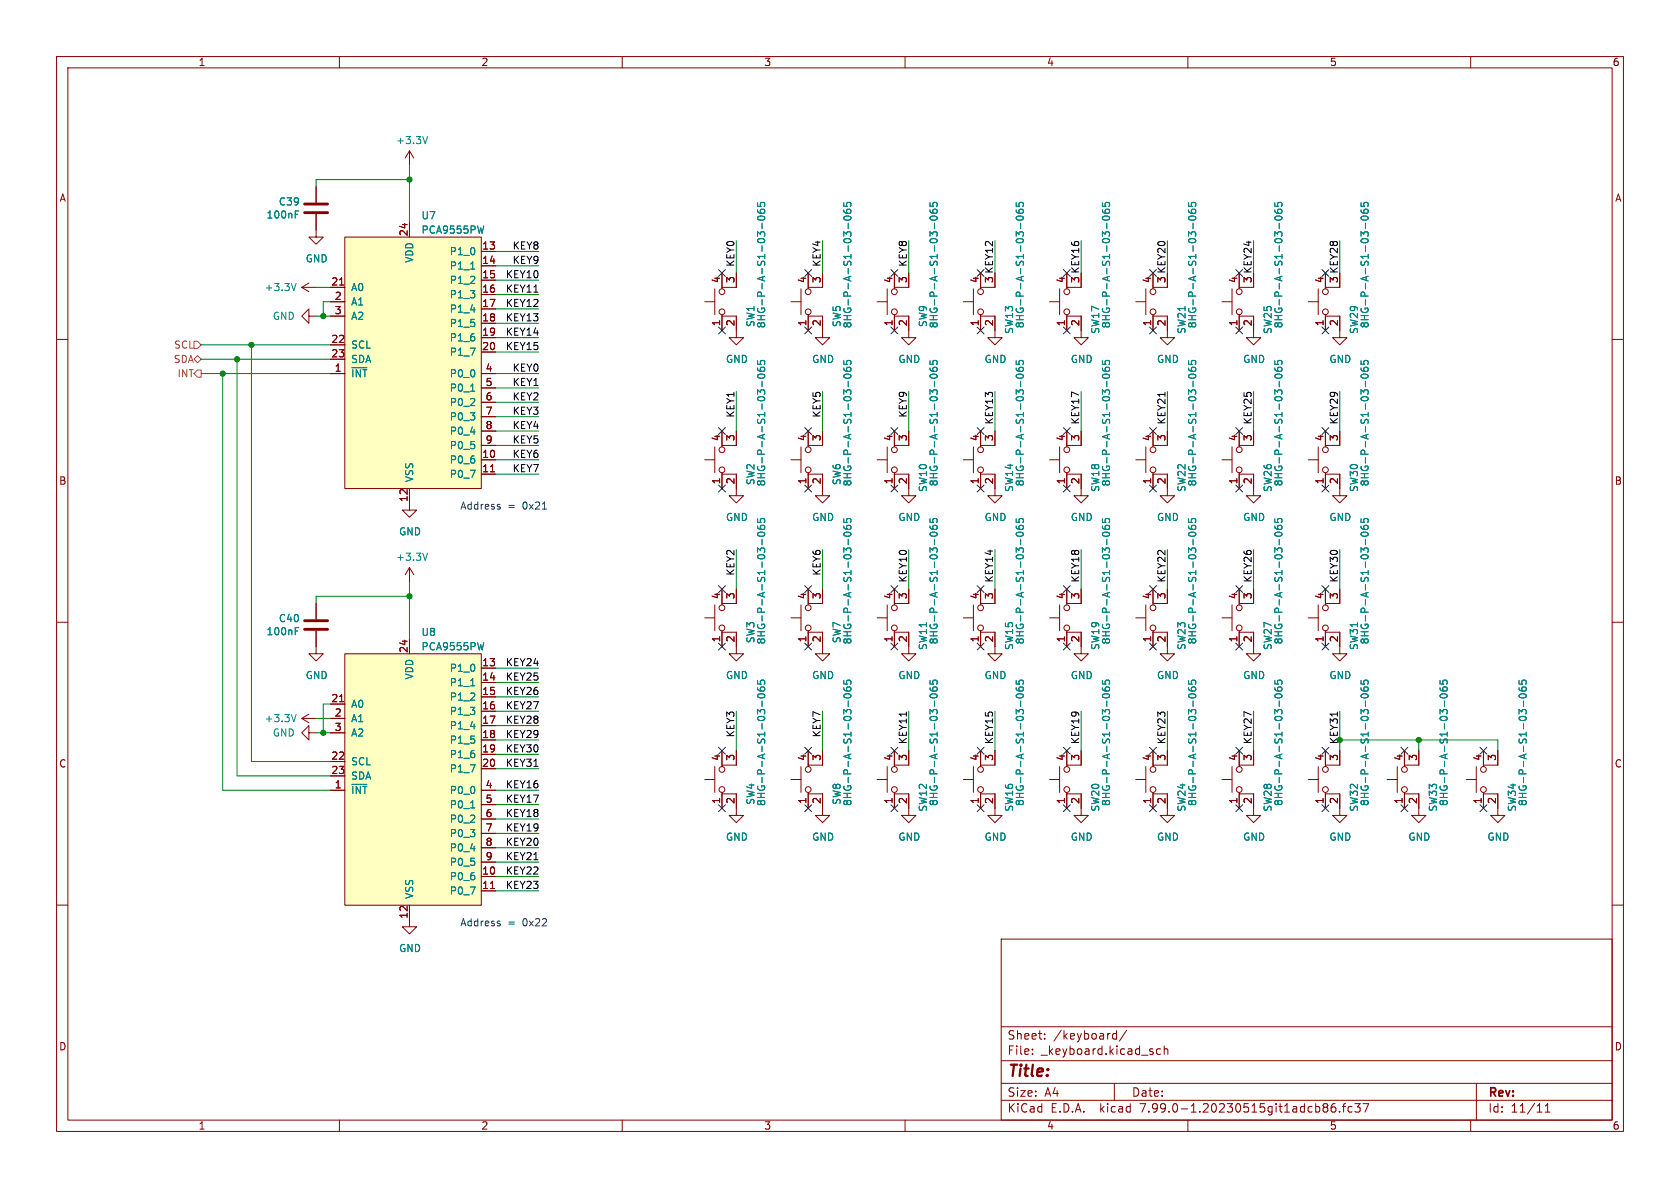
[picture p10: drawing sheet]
<svg xmlns="http://www.w3.org/2000/svg" width="297mm" height="210mm" viewBox="0 0 297 210" stroke-linecap="round" stroke-linejoin="round" font-family="sans-serif">
<defs><g id="words">
<text font-size="2.8" fill="#840000" x="178" y="190.8">Title:</text>
<g font-size="2.1" fill="#840000">
<text x="178" y="183.9">Sheet:</text>
<text x="186.2" y="183.9">/keyboard/</text>
<text x="178" y="186.6">File:</text>
<text x="184" y="186.6">_keyboard.kicad_sch</text>
<text x="178" y="196.8">KiCad</text>
<text x="178" y="194">Size:</text>
<text x="184.6" y="194">A4</text>
<text x="185.7" y="196.8">E.D.A.</text>
<text x="194.4" y="196.8">kicad</text>
<text x="200" y="194">Date:</text>
<text x="201.5" y="196.8">7.99.0-1.20230515git1adcb86.fc37</text>
<text x="263" y="194.2">Rev:</text>
<text x="263" y="196.8">Id:</text>
<text x="267" y="196.8">11/11</text>
</g>
<g font-size="1.8" fill="#840000">
<text x="35" y="11.8">1</text>
<text x="85" y="11.8">2</text>
<text x="135" y="11.8">3</text>
<text x="185" y="11.8">4</text>
<text x="235" y="11.8">5</text>
<text x="285" y="11.8">6</text>
<text x="10.4" y="35.8">A</text>
<text x="285.4" y="35.8">A</text>
<text x="72.1" y="41.9" transform="rotate(-90 72.1 41.9)">24</text>
<text x="85.1" y="44.2">13</text>
<text x="85.1" y="46.7">14</text>
<text x="58.4" y="50.5">21</text>
<text x="59" y="53.1">2</text>
<text x="85.1" y="49.3">15</text>
<text x="85.1" y="51.8">16</text>
<text x="127.4" y="50.2" transform="rotate(-90 127.4 50.2)">4</text>
<text x="129.9" y="50.2" transform="rotate(-90 129.9 50.2)">3</text>
<text x="142.6" y="50.2" transform="rotate(-90 142.6 50.2)">4</text>
<text x="145.2" y="50.2" transform="rotate(-90 145.2 50.2)">3</text>
<text x="157.9" y="50.2" transform="rotate(-90 157.9 50.2)">4</text>
<text x="160.4" y="50.2" transform="rotate(-90 160.4 50.2)">3</text>
<text x="173.1" y="50.2" transform="rotate(-90 173.1 50.2)">4</text>
<text x="175.6" y="50.2" transform="rotate(-90 175.6 50.2)">3</text>
<text x="188.3" y="50.2" transform="rotate(-90 188.3 50.2)">4</text>
<text x="190.9" y="50.2" transform="rotate(-90 190.9 50.2)">3</text>
<text x="203.6" y="50.2" transform="rotate(-90 203.6 50.2)">4</text>
<text x="206.1" y="50.2" transform="rotate(-90 206.1 50.2)">3</text>
<text x="218.8" y="50.2" transform="rotate(-90 218.8 50.2)">4</text>
<text x="221.4" y="50.2" transform="rotate(-90 221.4 50.2)">3</text>
<text x="234.1" y="50.2" transform="rotate(-90 234.1 50.2)">4</text>
<text x="236.6" y="50.2" transform="rotate(-90 236.6 50.2)">3</text>
<text x="59" y="55.6">3</text>
<text x="85.1" y="54.4">17</text>
<text x="85.1" y="56.9">18</text>
<text x="85.1" y="59.4">19</text>
<text x="127.4" y="57.8" transform="rotate(-90 127.4 57.8)">1</text>
<text x="129.9" y="57.8" transform="rotate(-90 129.9 57.8)">2</text>
<text x="142.6" y="57.8" transform="rotate(-90 142.6 57.8)">1</text>
<text x="145.2" y="57.8" transform="rotate(-90 145.2 57.8)">2</text>
<text x="157.9" y="57.8" transform="rotate(-90 157.9 57.8)">1</text>
<text x="160.4" y="57.8" transform="rotate(-90 160.4 57.8)">2</text>
<text x="173.1" y="57.8" transform="rotate(-90 173.1 57.8)">1</text>
<text x="175.6" y="57.8" transform="rotate(-90 175.6 57.8)">2</text>
<text x="188.3" y="57.8" transform="rotate(-90 188.3 57.8)">1</text>
<text x="190.9" y="57.8" transform="rotate(-90 190.9 57.8)">2</text>
<text x="203.6" y="57.8" transform="rotate(-90 203.6 57.8)">1</text>
<text x="206.1" y="57.8" transform="rotate(-90 206.1 57.8)">2</text>
<text x="218.8" y="57.8" transform="rotate(-90 218.8 57.8)">1</text>
<text x="221.4" y="57.8" transform="rotate(-90 221.4 57.8)">2</text>
<text x="234.1" y="57.8" transform="rotate(-90 234.1 57.8)">1</text>
<text x="236.6" y="57.8" transform="rotate(-90 236.6 57.8)">2</text>
<text x="58.4" y="60.7">22</text>
<text x="58.4" y="63.2">23</text>
<text x="59" y="65.8">1</text>
<text x="85.1" y="62">20</text>
<text x="85.7" y="65.8">4</text>
<text x="85.7" y="68.3">5</text>
<text x="85.7" y="70.9">6</text>
<text x="85.7" y="73.4">7</text>
<text x="85.7" y="75.9">8</text>
<text x="85.1" y="81">10</text>
<text x="85.1" y="83.6">11</text>
<text x="85.7" y="78.5">9</text>
<text x="127.4" y="78.1" transform="rotate(-90 127.4 78.1)">4</text>
<text x="129.9" y="78.1" transform="rotate(-90 129.9 78.1)">3</text>
<text x="142.6" y="78.1" transform="rotate(-90 142.6 78.1)">4</text>
<text x="145.2" y="78.1" transform="rotate(-90 145.2 78.1)">3</text>
<text x="157.9" y="78.1" transform="rotate(-90 157.9 78.1)">4</text>
<text x="160.4" y="78.1" transform="rotate(-90 160.4 78.1)">3</text>
<text x="173.1" y="78.1" transform="rotate(-90 173.1 78.1)">4</text>
<text x="175.6" y="78.1" transform="rotate(-90 175.6 78.1)">3</text>
<text x="188.3" y="78.1" transform="rotate(-90 188.3 78.1)">4</text>
<text x="190.9" y="78.1" transform="rotate(-90 190.9 78.1)">3</text>
<text x="203.6" y="78.1" transform="rotate(-90 203.6 78.1)">4</text>
<text x="206.1" y="78.1" transform="rotate(-90 206.1 78.1)">3</text>
<text x="218.8" y="78.1" transform="rotate(-90 218.8 78.1)">4</text>
<text x="221.4" y="78.1" transform="rotate(-90 221.4 78.1)">3</text>
<text x="234.1" y="78.1" transform="rotate(-90 234.1 78.1)">4</text>
<text x="236.6" y="78.1" transform="rotate(-90 236.6 78.1)">3</text>
<text x="10.3" y="85.8">B</text>
<text x="72.1" y="88.9" transform="rotate(-90 72.1 88.9)">12</text>
<text x="127.4" y="85.8" transform="rotate(-90 127.4 85.8)">1</text>
<text x="129.9" y="85.8" transform="rotate(-90 129.9 85.8)">2</text>
<text x="142.6" y="85.8" transform="rotate(-90 142.6 85.8)">1</text>
<text x="145.2" y="85.8" transform="rotate(-90 145.2 85.8)">2</text>
<text x="157.9" y="85.8" transform="rotate(-90 157.9 85.8)">1</text>
<text x="160.4" y="85.8" transform="rotate(-90 160.4 85.8)">2</text>
<text x="173.1" y="85.8" transform="rotate(-90 173.1 85.8)">1</text>
<text x="175.6" y="85.8" transform="rotate(-90 175.6 85.8)">2</text>
<text x="188.3" y="85.8" transform="rotate(-90 188.3 85.8)">1</text>
<text x="190.9" y="85.8" transform="rotate(-90 190.9 85.8)">2</text>
<text x="203.6" y="85.8" transform="rotate(-90 203.6 85.8)">1</text>
<text x="206.1" y="85.8" transform="rotate(-90 206.1 85.8)">2</text>
<text x="218.8" y="85.8" transform="rotate(-90 218.8 85.8)">1</text>
<text x="221.4" y="85.8" transform="rotate(-90 221.4 85.8)">2</text>
<text x="234.1" y="85.8" transform="rotate(-90 234.1 85.8)">1</text>
<text x="236.6" y="85.8" transform="rotate(-90 236.6 85.8)">2</text>
<text x="285.3" y="85.8">B</text>
<text x="127.4" y="106.1" transform="rotate(-90 127.4 106.1)">4</text>
<text x="129.9" y="106.1" transform="rotate(-90 129.9 106.1)">3</text>
<text x="142.6" y="106.1" transform="rotate(-90 142.6 106.1)">4</text>
<text x="145.2" y="106.1" transform="rotate(-90 145.2 106.1)">3</text>
<text x="157.9" y="106.1" transform="rotate(-90 157.9 106.1)">4</text>
<text x="160.4" y="106.1" transform="rotate(-90 160.4 106.1)">3</text>
<text x="173.1" y="106.1" transform="rotate(-90 173.1 106.1)">4</text>
<text x="175.6" y="106.1" transform="rotate(-90 175.6 106.1)">3</text>
<text x="188.3" y="106.1" transform="rotate(-90 188.3 106.1)">4</text>
<text x="190.9" y="106.1" transform="rotate(-90 190.9 106.1)">3</text>
<text x="203.6" y="106.1" transform="rotate(-90 203.6 106.1)">4</text>
<text x="206.1" y="106.1" transform="rotate(-90 206.1 106.1)">3</text>
<text x="218.8" y="106.1" transform="rotate(-90 218.8 106.1)">4</text>
<text x="221.4" y="106.1" transform="rotate(-90 221.4 106.1)">3</text>
<text x="234.1" y="106.1" transform="rotate(-90 234.1 106.1)">4</text>
<text x="236.6" y="106.1" transform="rotate(-90 236.6 106.1)">3</text>
<text x="127.4" y="113.7" transform="rotate(-90 127.4 113.7)">1</text>
<text x="129.9" y="113.7" transform="rotate(-90 129.9 113.7)">2</text>
<text x="142.6" y="113.7" transform="rotate(-90 142.6 113.7)">1</text>
<text x="145.2" y="113.7" transform="rotate(-90 145.2 113.7)">2</text>
<text x="157.9" y="113.7" transform="rotate(-90 157.9 113.7)">1</text>
<text x="160.4" y="113.7" transform="rotate(-90 160.4 113.7)">2</text>
<text x="173.1" y="113.7" transform="rotate(-90 173.1 113.7)">1</text>
<text x="175.6" y="113.7" transform="rotate(-90 175.6 113.7)">2</text>
<text x="188.3" y="113.7" transform="rotate(-90 188.3 113.7)">1</text>
<text x="190.9" y="113.7" transform="rotate(-90 190.9 113.7)">2</text>
<text x="203.6" y="113.7" transform="rotate(-90 203.6 113.7)">1</text>
<text x="206.1" y="113.7" transform="rotate(-90 206.1 113.7)">2</text>
<text x="218.8" y="113.7" transform="rotate(-90 218.8 113.7)">1</text>
<text x="221.4" y="113.7" transform="rotate(-90 221.4 113.7)">2</text>
<text x="234.1" y="113.7" transform="rotate(-90 234.1 113.7)">1</text>
<text x="236.6" y="113.7" transform="rotate(-90 236.6 113.7)">2</text>
<text x="72.1" y="115.6" transform="rotate(-90 72.1 115.6)">24</text>
<text x="85.1" y="117.9">13</text>
<text x="58.4" y="124.2">21</text>
<text x="85.1" y="120.4">14</text>
<text x="85.1" y="122.9">15</text>
<text x="85.1" y="125.5">16</text>
<text x="59" y="126.7">2</text>
<text x="59" y="129.3">3</text>
<text x="85.1" y="128">17</text>
<text x="85.1" y="130.6">18</text>
<text x="10.3" y="135.8">C</text>
<text x="58.4" y="134.4">22</text>
<text x="58.4" y="136.9">23</text>
<text x="85.1" y="133.1">19</text>
<text x="85.1" y="135.6">20</text>
<text x="127.4" y="134.7" transform="rotate(-90 127.4 134.7)">4</text>
<text x="129.9" y="134.7" transform="rotate(-90 129.9 134.7)">3</text>
<text x="142.6" y="134.7" transform="rotate(-90 142.6 134.7)">4</text>
<text x="145.2" y="134.7" transform="rotate(-90 145.2 134.7)">3</text>
<text x="157.9" y="134.7" transform="rotate(-90 157.9 134.7)">4</text>
<text x="160.4" y="134.7" transform="rotate(-90 160.4 134.7)">3</text>
<text x="173.1" y="134.7" transform="rotate(-90 173.1 134.7)">4</text>
<text x="175.6" y="134.7" transform="rotate(-90 175.6 134.7)">3</text>
<text x="188.3" y="134.7" transform="rotate(-90 188.3 134.7)">4</text>
<text x="190.9" y="134.7" transform="rotate(-90 190.9 134.7)">3</text>
<text x="203.6" y="134.7" transform="rotate(-90 203.6 134.7)">4</text>
<text x="206.1" y="134.7" transform="rotate(-90 206.1 134.7)">3</text>
<text x="218.8" y="134.7" transform="rotate(-90 218.8 134.7)">4</text>
<text x="221.4" y="134.7" transform="rotate(-90 221.4 134.7)">3</text>
<text x="234.1" y="134.7" transform="rotate(-90 234.1 134.7)">4</text>
<text x="236.6" y="134.7" transform="rotate(-90 236.6 134.7)">3</text>
<text x="248" y="134.7" transform="rotate(-90 248 134.7)">4</text>
<text x="250.6" y="134.7" transform="rotate(-90 250.6 134.7)">3</text>
<text x="262" y="134.7" transform="rotate(-90 262 134.7)">4</text>
<text x="264.5" y="134.7" transform="rotate(-90 264.5 134.7)">3</text>
<text x="285.3" y="135.8">C</text>
<text x="59" y="139.4">1</text>
<text x="85.7" y="139.4">4</text>
<text x="85.7" y="142">5</text>
<text x="127.4" y="142.3" transform="rotate(-90 127.4 142.3)">1</text>
<text x="129.9" y="142.3" transform="rotate(-90 129.9 142.3)">2</text>
<text x="142.6" y="142.3" transform="rotate(-90 142.6 142.3)">1</text>
<text x="145.2" y="142.3" transform="rotate(-90 145.2 142.3)">2</text>
<text x="157.9" y="142.3" transform="rotate(-90 157.9 142.3)">1</text>
<text x="160.4" y="142.3" transform="rotate(-90 160.4 142.3)">2</text>
<text x="173.1" y="142.3" transform="rotate(-90 173.1 142.3)">1</text>
<text x="175.6" y="142.3" transform="rotate(-90 175.6 142.3)">2</text>
<text x="188.3" y="142.3" transform="rotate(-90 188.3 142.3)">1</text>
<text x="190.9" y="142.3" transform="rotate(-90 190.9 142.3)">2</text>
<text x="203.6" y="142.3" transform="rotate(-90 203.6 142.3)">1</text>
<text x="206.1" y="142.3" transform="rotate(-90 206.1 142.3)">2</text>
<text x="218.8" y="142.3" transform="rotate(-90 218.8 142.3)">1</text>
<text x="221.4" y="142.3" transform="rotate(-90 221.4 142.3)">2</text>
<text x="234.1" y="142.3" transform="rotate(-90 234.1 142.3)">1</text>
<text x="236.6" y="142.3" transform="rotate(-90 236.6 142.3)">2</text>
<text x="248" y="142.3" transform="rotate(-90 248 142.3)">1</text>
<text x="250.6" y="142.3" transform="rotate(-90 250.6 142.3)">2</text>
<text x="262" y="142.3" transform="rotate(-90 262 142.3)">1</text>
<text x="264.5" y="142.3" transform="rotate(-90 264.5 142.3)">2</text>
<text x="85.7" y="144.5">6</text>
<text x="85.7" y="147.1">7</text>
<text x="85.7" y="149.6">8</text>
<text x="85.1" y="154.7">10</text>
<text x="85.7" y="152.1">9</text>
<text x="85.1" y="157.2">11</text>
<text x="72.1" y="162.6" transform="rotate(-90 72.1 162.6)">12</text>
<text x="10.3" y="185.8">D</text>
<text x="285.3" y="185.8">D</text>
<text x="35" y="199.8">1</text>
<text x="85" y="199.8">2</text>
<text x="135" y="199.8">3</text>
<text x="185" y="199.8">4</text>
<text x="235" y="199.8">5</text>
<text x="285" y="199.8">6</text>
</g>
<g font-size="1.8" fill="#008484">
<text x="69.9" y="25.6">+3.3V</text>
<text x="47" y="38.8">100nF</text>
<text x="49.1" y="36.5">C39</text>
<text x="74.4" y="38.9">U7</text>
<text x="74.4" y="41.5">PCA9555PW</text>
<text x="53.9" y="46.5">GND</text>
<text x="73.2" y="46.7" transform="rotate(-90 73.2 46.7)">VDD</text>
<text x="79.3" y="45.3">P1_0</text>
<text x="79.3" y="47.8">P1_1</text>
<text x="46.6" y="51.6">+3.3V</text>
<text x="62" y="51.6">A0</text>
<text x="79.3" y="50.4">P1_2</text>
<text x="79.3" y="52.9">P1_3</text>
<text x="48.1" y="56.7">GND</text>
<text x="62" y="54.2">A1</text>
<text x="62" y="56.7">A2</text>
<text x="79.3" y="55.4">P1_4</text>
<text x="79.3" y="58">P1_5</text>
<text x="133.5" y="58" transform="rotate(-90 133.5 58)">SW1</text>
<text x="135.4" y="58.2" transform="rotate(-90 135.4 58.2)">8HG-P-A-S1-03-065</text>
<text x="148.8" y="58" transform="rotate(-90 148.8 58)">SW5</text>
<text x="150.7" y="58.2" transform="rotate(-90 150.7 58.2)">8HG-P-A-S1-03-065</text>
<text x="164" y="58" transform="rotate(-90 164 58)">SW9</text>
<text x="165.9" y="58.2" transform="rotate(-90 165.9 58.2)">8HG-P-A-S1-03-065</text>
<text x="179.3" y="59.2" transform="rotate(-90 179.3 59.2)">SW13</text>
<text x="181.2" y="58.2" transform="rotate(-90 181.2 58.2)">8HG-P-A-S1-03-065</text>
<text x="194.5" y="59.2" transform="rotate(-90 194.5 59.2)">SW17</text>
<text x="196.4" y="58.2" transform="rotate(-90 196.4 58.2)">8HG-P-A-S1-03-065</text>
<text x="209.7" y="59.2" transform="rotate(-90 209.7 59.2)">SW21</text>
<text x="211.6" y="58.2" transform="rotate(-90 211.6 58.2)">8HG-P-A-S1-03-065</text>
<text x="225" y="59.2" transform="rotate(-90 225 59.2)">SW25</text>
<text x="226.9" y="58.2" transform="rotate(-90 226.9 58.2)">8HG-P-A-S1-03-065</text>
<text x="240.2" y="59.2" transform="rotate(-90 240.2 59.2)">SW29</text>
<text x="242.1" y="58.2" transform="rotate(-90 242.1 58.2)">8HG-P-A-S1-03-065</text>
<text x="62" y="61.8">SCL</text>
<text x="62" y="64.3">SDA</text>
<text x="79.3" y="60.5">P1_6</text>
<text x="79.3" y="63.1">P1_7</text>
<text x="128.2" y="64.3">GND</text>
<text x="143.4" y="64.3">GND</text>
<text x="158.7" y="64.3">GND</text>
<text x="173.9" y="64.3">GND</text>
<text x="189.1" y="64.3">GND</text>
<text x="204.4" y="64.3">GND</text>
<text x="219.6" y="64.3">GND</text>
<text x="234.9" y="64.3">GND</text>
<text x="62" y="66.9">~{INT}</text>
<text x="79.3" y="66.9">P0_0</text>
<text x="79.3" y="69.4">P0_1</text>
<text x="79.3" y="71.9">P0_2</text>
<text x="79.3" y="74.5">P0_3</text>
<text x="79.3" y="77">P0_4</text>
<text x="79.3" y="82.1">P0_6</text>
<text x="79.3" y="79.6">P0_5</text>
<text x="73.2" y="85.3" transform="rotate(-90 73.2 85.3)">VSS</text>
<text x="79.3" y="84.6">P0_7</text>
<text x="133.5" y="85.9" transform="rotate(-90 133.5 85.9)">SW2</text>
<text x="135.4" y="86.1" transform="rotate(-90 135.4 86.1)">8HG-P-A-S1-03-065</text>
<text x="148.8" y="85.9" transform="rotate(-90 148.8 85.9)">SW6</text>
<text x="150.7" y="86.1" transform="rotate(-90 150.7 86.1)">8HG-P-A-S1-03-065</text>
<text x="164" y="87.1" transform="rotate(-90 164 87.1)">SW10</text>
<text x="165.9" y="86.1" transform="rotate(-90 165.9 86.1)">8HG-P-A-S1-03-065</text>
<text x="179.3" y="87.1" transform="rotate(-90 179.3 87.1)">SW14</text>
<text x="181.2" y="86.1" transform="rotate(-90 181.2 86.1)">8HG-P-A-S1-03-065</text>
<text x="194.5" y="87.1" transform="rotate(-90 194.5 87.1)">SW18</text>
<text x="196.4" y="86.1" transform="rotate(-90 196.4 86.1)">8HG-P-A-S1-03-065</text>
<text x="209.7" y="87.1" transform="rotate(-90 209.7 87.1)">SW22</text>
<text x="211.6" y="86.1" transform="rotate(-90 211.6 86.1)">8HG-P-A-S1-03-065</text>
<text x="225" y="87.1" transform="rotate(-90 225 87.1)">SW26</text>
<text x="226.9" y="86.1" transform="rotate(-90 226.9 86.1)">8HG-P-A-S1-03-065</text>
<text x="240.2" y="87.1" transform="rotate(-90 240.2 87.1)">SW30</text>
<text x="242.1" y="86.1" transform="rotate(-90 242.1 86.1)">8HG-P-A-S1-03-065</text>
<text x="70.4" y="94.8">GND</text>
<text x="128.2" y="92.3">GND</text>
<text x="143.4" y="92.3">GND</text>
<text x="158.7" y="92.3">GND</text>
<text x="173.9" y="92.3">GND</text>
<text x="189.1" y="92.3">GND</text>
<text x="204.4" y="92.3">GND</text>
<text x="219.6" y="92.3">GND</text>
<text x="234.9" y="92.3">GND</text>
<text x="69.9" y="99.3">+3.3V</text>
<text x="47" y="112.5">100nF</text>
<text x="49.1" y="110.1">C40</text>
<text x="74.4" y="112.6">U8</text>
<text x="133.5" y="113.9" transform="rotate(-90 133.5 113.9)">SW3</text>
<text x="148.8" y="113.9" transform="rotate(-90 148.8 113.9)">SW7</text>
<text x="74.4" y="115.1">PCA9555PW</text>
<text x="79.3" y="118.9">P1_0</text>
<text x="135.4" y="114.1" transform="rotate(-90 135.4 114.1)">8HG-P-A-S1-03-065</text>
<text x="150.7" y="114.1" transform="rotate(-90 150.7 114.1)">8HG-P-A-S1-03-065</text>
<text x="164" y="115.1" transform="rotate(-90 164 115.1)">SW11</text>
<text x="165.9" y="114.1" transform="rotate(-90 165.9 114.1)">8HG-P-A-S1-03-065</text>
<text x="179.3" y="115.1" transform="rotate(-90 179.3 115.1)">SW15</text>
<text x="181.2" y="114.1" transform="rotate(-90 181.2 114.1)">8HG-P-A-S1-03-065</text>
<text x="194.5" y="115.1" transform="rotate(-90 194.5 115.1)">SW19</text>
<text x="196.4" y="114.1" transform="rotate(-90 196.4 114.1)">8HG-P-A-S1-03-065</text>
<text x="209.7" y="115.1" transform="rotate(-90 209.7 115.1)">SW23</text>
<text x="211.6" y="114.1" transform="rotate(-90 211.6 114.1)">8HG-P-A-S1-03-065</text>
<text x="225" y="115.1" transform="rotate(-90 225 115.1)">SW27</text>
<text x="226.9" y="114.1" transform="rotate(-90 226.9 114.1)">8HG-P-A-S1-03-065</text>
<text x="240.2" y="115.1" transform="rotate(-90 240.2 115.1)">SW31</text>
<text x="242.1" y="114.1" transform="rotate(-90 242.1 114.1)">8HG-P-A-S1-03-065</text>
<text x="53.9" y="120.2">GND</text>
<text x="62" y="125.3">A0</text>
<text x="73.2" y="120.3" transform="rotate(-90 73.2 120.3)">VDD</text>
<text x="79.3" y="121.5">P1_1</text>
<text x="79.3" y="124">P1_2</text>
<text x="128.2" y="120.2">GND</text>
<text x="143.4" y="120.2">GND</text>
<text x="158.7" y="120.2">GND</text>
<text x="173.9" y="120.2">GND</text>
<text x="189.1" y="120.2">GND</text>
<text x="204.4" y="120.2">GND</text>
<text x="219.6" y="120.2">GND</text>
<text x="234.9" y="120.2">GND</text>
<text x="46.6" y="127.8">+3.3V</text>
<text x="48.1" y="130.4">GND</text>
<text x="62" y="127.8">A1</text>
<text x="62" y="130.4">A2</text>
<text x="79.3" y="126.6">P1_3</text>
<text x="79.3" y="129.1">P1_4</text>
<text x="79.3" y="131.6">P1_5</text>
<text x="62" y="135.4">SCL</text>
<text x="62" y="138">SDA</text>
<text x="79.3" y="134.2">P1_6</text>
<text x="79.3" y="136.7">P1_7</text>
<text x="62" y="140.5">~{INT}</text>
<text x="79.3" y="140.5">P0_0</text>
<text x="79.3" y="143.1">P0_1</text>
<text x="133.5" y="142.4" transform="rotate(-90 133.5 142.4)">SW4</text>
<text x="135.4" y="142.6" transform="rotate(-90 135.4 142.6)">8HG-P-A-S1-03-065</text>
<text x="148.8" y="142.4" transform="rotate(-90 148.8 142.4)">SW8</text>
<text x="150.7" y="142.6" transform="rotate(-90 150.7 142.6)">8HG-P-A-S1-03-065</text>
<text x="164" y="143.6" transform="rotate(-90 164 143.6)">SW12</text>
<text x="165.9" y="142.6" transform="rotate(-90 165.9 142.6)">8HG-P-A-S1-03-065</text>
<text x="179.3" y="143.6" transform="rotate(-90 179.3 143.6)">SW16</text>
<text x="181.2" y="142.6" transform="rotate(-90 181.2 142.6)">8HG-P-A-S1-03-065</text>
<text x="194.5" y="143.6" transform="rotate(-90 194.5 143.6)">SW20</text>
<text x="196.4" y="142.6" transform="rotate(-90 196.4 142.6)">8HG-P-A-S1-03-065</text>
<text x="209.7" y="143.6" transform="rotate(-90 209.7 143.6)">SW24</text>
<text x="211.6" y="142.6" transform="rotate(-90 211.6 142.6)">8HG-P-A-S1-03-065</text>
<text x="225" y="143.6" transform="rotate(-90 225 143.6)">SW28</text>
<text x="226.9" y="142.6" transform="rotate(-90 226.9 142.6)">8HG-P-A-S1-03-065</text>
<text x="240.2" y="143.6" transform="rotate(-90 240.2 143.6)">SW32</text>
<text x="242.1" y="142.6" transform="rotate(-90 242.1 142.6)">8HG-P-A-S1-03-065</text>
<text x="254.2" y="143.6" transform="rotate(-90 254.2 143.6)">SW33</text>
<text x="256.1" y="142.6" transform="rotate(-90 256.1 142.6)">8HG-P-A-S1-03-065</text>
<text x="268.2" y="143.6" transform="rotate(-90 268.2 143.6)">SW34</text>
<text x="270.1" y="142.6" transform="rotate(-90 270.1 142.6)">8HG-P-A-S1-03-065</text>
<text x="79.3" y="145.6">P0_2</text>
<text x="79.3" y="148.1">P0_3</text>
<text x="128.2" y="148.8">GND</text>
<text x="143.4" y="148.8">GND</text>
<text x="158.7" y="148.8">GND</text>
<text x="173.9" y="148.8">GND</text>
<text x="189.1" y="148.8">GND</text>
<text x="204.4" y="148.8">GND</text>
<text x="219.6" y="148.8">GND</text>
<text x="234.9" y="148.8">GND</text>
<text x="248.8" y="148.8">GND</text>
<text x="262.8" y="148.8">GND</text>
<text x="79.3" y="155.8">P0_6</text>
<text x="79.3" y="150.7">P0_4</text>
<text x="79.3" y="153.2">P0_5</text>
<text x="73.2" y="159" transform="rotate(-90 73.2 159)">VSS</text>
<text x="79.3" y="158.3">P0_7</text>
<text x="70.4" y="168.5">GND</text>
</g>
<g font-size="1.8">
<text x="90.4" y="44.2">KEY8</text>
<text x="90.4" y="46.7">KEY9</text>
<text x="129.9" y="47.4" transform="rotate(-90 129.9 47.4)">KEY0</text>
<text x="145.2" y="47.4" transform="rotate(-90 145.2 47.4)">KEY4</text>
<text x="160.4" y="47.4" transform="rotate(-90 160.4 47.4)">KEY8</text>
<text x="89.2" y="51.8">KEY11</text>
<text x="89.2" y="49.3">KEY10</text>
<text x="175.6" y="50.2" transform="rotate(-90 175.6 50.2)">3 KEY12</text>
<text x="190.9" y="50.2" transform="rotate(-90 190.9 50.2)">3 KEY16</text>
<text x="206.1" y="50.2" transform="rotate(-90 206.1 50.2)">3 KEY20</text>
<text x="221.4" y="50.2" transform="rotate(-90 221.4 50.2)">3 KEY24</text>
<text x="236.6" y="50.2" transform="rotate(-90 236.6 50.2)">3 KEY28</text>
<text x="89.2" y="56.9">KEY13</text>
<text x="89.2" y="54.3">KEY12</text>
<text x="89.2" y="59.4">KEY14</text>
<text x="89.2" y="62">KEY15</text>
<text x="90.4" y="65.8">KEY0</text>
<text x="90.4" y="68.3">KEY1</text>
<text x="90.4" y="70.9">KEY2</text>
<text x="90.4" y="75.9">KEY4</text>
<text x="90.4" y="73.4">KEY3</text>
<text x="129.9" y="74.1" transform="rotate(-90 129.9 74.1)">KEY1</text>
<text x="145.2" y="74.1" transform="rotate(-90 145.2 74.1)">KEY5</text>
<text x="160.4" y="74.1" transform="rotate(-90 160.4 74.1)">KEY9</text>
<text x="175.6" y="75.3" transform="rotate(-90 175.6 75.3)">KEY13</text>
<text x="190.9" y="75.3" transform="rotate(-90 190.9 75.3)">KEY17</text>
<text x="206.1" y="75.3" transform="rotate(-90 206.1 75.3)">KEY21</text>
<text x="221.4" y="75.3" transform="rotate(-90 221.4 75.3)">KEY25</text>
<text x="236.6" y="75.3" transform="rotate(-90 236.6 75.3)">KEY29</text>
<text x="90.4" y="81">KEY6</text>
<text x="90.4" y="83.6">KEY7</text>
<text x="90.4" y="78.5">KEY5</text>
<text x="129.9" y="102" transform="rotate(-90 129.9 102)">KEY2</text>
<text x="145.2" y="102" transform="rotate(-90 145.2 102)">KEY6</text>
<text x="160.4" y="103.2" transform="rotate(-90 160.4 103.2)">KEY10</text>
<text x="175.6" y="103.2" transform="rotate(-90 175.6 103.2)">KEY14</text>
<text x="190.9" y="103.2" transform="rotate(-90 190.9 103.2)">KEY18</text>
<text x="206.1" y="103.2" transform="rotate(-90 206.1 103.2)">KEY22</text>
<text x="221.4" y="103.2" transform="rotate(-90 221.4 103.2)">KEY26</text>
<text x="236.6" y="103.2" transform="rotate(-90 236.6 103.2)">KEY30</text>
<text x="89.2" y="117.8">KEY24</text>
<text x="89.2" y="120.4">KEY25</text>
<text x="89.2" y="125.5">KEY27</text>
<text x="89.2" y="122.9">KEY26</text>
<text x="89.2" y="128">KEY28</text>
<text x="89.2" y="130.5">KEY29</text>
<text x="129.9" y="130.6" transform="rotate(-90 129.9 130.6)">KEY3</text>
<text x="145.2" y="130.6" transform="rotate(-90 145.2 130.6)">KEY7</text>
<text x="160.4" y="131.8" transform="rotate(-90 160.4 131.8)">KEY11</text>
<text x="175.6" y="131.8" transform="rotate(-90 175.6 131.8)">KEY15</text>
<text x="190.9" y="131.8" transform="rotate(-90 190.9 131.8)">KEY19</text>
<text x="206.1" y="131.8" transform="rotate(-90 206.1 131.8)">KEY23</text>
<text x="221.4" y="131.8" transform="rotate(-90 221.4 131.8)">KEY27</text>
<text x="236.6" y="131.8" transform="rotate(-90 236.6 131.8)">KEY31</text>
<text x="89.2" y="135.6">KEY31</text>
<text x="89.2" y="133.1">KEY30</text>
<text x="89.2" y="142">KEY17</text>
<text x="89.2" y="139.4">KEY16</text>
<text x="89.2" y="147.1">KEY19</text>
<text x="89.2" y="149.6">KEY20</text>
<text x="89.2" y="144.5">KEY18</text>
<text x="89.2" y="154.7">KEY22</text>
<text x="89.2" y="152.1">KEY21</text>
<text x="89.2" y="157.2">KEY23</text>
</g>
<g font-size="1.8" fill="#848400">
<text x="30.5" y="64.3">SDA</text>
<text x="30.6" y="61.8">SCL</text>
<text x="31.2" y="66.9">INT</text>
</g>
<g font-size="1.8" fill="#0000c2">
<text x="81.3" y="90.2">Address</text>
<text x="89.7" y="90.2">=</text>
<text x="92.4" y="90.2">0x21</text>
<text x="81.3" y="163.8">Address</text>
<text x="89.7" y="163.8">=</text>
<text x="92.4" y="163.8">0x22</text>
</g>
</g></defs>
<g fill="none" stroke="#840000" stroke-width=".18">
<path d="M10 10h277v190h-277zM12 12h273v186h-273zM60 10v2M110 10v2M160 10v2M210 10v2M260 10v2M55.9 37.8v4.1h1.2l-1.2 1.3-1.3-1.3h1.3M55.9 33v2.8M72.4 26.7l-.8 1.2M72.4 26.7v2.5M72.4 39.4v2.5"/>
<path d="M72.4 26.7l.8 1.2M10 60h2M53.3 50.8h2.6M53.3 50.8l1.3 .8M54.6 55.9v-1.3l-1.3 1.3 1.3 1.3v-1.3h1.3M54.6 50l-1.3 .8M58.4 53.3h2.6M58.4 50.8h2.6M58.4 55.9h2.6M60 50.4h.8M61 41.9h24.1v44.5h-24.1zM85.1 44.5h2.5"/>
<path d="M85.1 47h2.5M85.1 49.5h2.5M85.1 52.1h2.5M85.1 54.6h2.5M85.1 57.2h2.5M85.1 59.7h2.5M124.6 53.3h1.8M126.4 51.1v4.5M127.6 55.6v.3h2.6v3.8h1.2l-1.2 1.3-1.3-1.3h1.3M127.6 48.3v2.5M127.6 55.9v2.5M130.2 48.3v2.5h-2.6v.3"/>
<path d="M139.8 53.3h1.8M141.6 51.1v4.5M142.9 55.6v.3h2.5v3.8h1.3l-1.3 1.3-1.3-1.3h1.3M142.9 48.3v2.5M142.9 55.9v2.5M145.4 48.3v2.5h-2.5v.3M155.1 53.3h1.7M156.8 51.1v4.5M158.1 55.6v.3h2.6v3.8h1.2l-1.2 1.3-1.3-1.3h1.3M158.1 48.3v2.5M158.1 55.9v2.5M160.7 48.3v2.5h-2.6v.3"/>
<path d="M170.3 53.3h1.8M172.1 51.1v4.5M173.4 55.6v.3h2.5v3.8h1.3l-1.3 1.3-1.3-1.3h1.3M173.4 48.3v2.5M173.4 55.9v2.5M175.9 48.3v2.5h-2.5v.3M185.5 53.3h1.8M187.3 51.1v4.5M188.6 55.6v.3h2.5v3.8h1.3l-1.3 1.3-1.2-1.3h1.2M188.6 48.3v2.5M188.6 55.9v2.5M191.1 48.3v2.5h-2.5v.3"/>
<path d="M200.8 53.3h1.8M202.6 51.1v4.5M203.8 55.6v.3h2.6v3.8h1.2l-1.2 1.3-1.3-1.3h1.3M203.8 48.3v2.5M203.8 55.9v2.5M206.4 48.3v2.5h-2.6v.3M216 53.3h1.8M217.8 51.1v4.5M219.1 55.6v.3h2.5v3.8h1.3l-1.3 1.3-1.3-1.3h1.3M219.1 48.3v2.5M219.1 55.9v2.5M221.6 48.3v2.5h-2.5v.3"/>
<path d="M231.3 53.3h1.7M233 51.1v4.5M234.3 55.6v.3h2.6v3.8h1.2l-1.2 1.3-1.3-1.3h1.3M234.3 48.3v2.5M234.3 55.9v2.5M236.9 48.3v2.5h-2.6v.3M285 60h2M58.4 66h2.6M58.4 61h2.6M58.4 63.5h2.6M85.1 66h2.5M85.1 62.2h2.5"/>
<path d="M85.1 68.6h2.5M85.1 71.1h2.5M85.1 73.7h2.5M85.1 76.2h2.5M85.1 78.7h2.5M126.4 79v4.6M127.6 76.2v2.5M130.2 76.2v2.5h-2.6v.3M141.6 79v4.6M142.9 76.2v2.5M145.4 76.2v2.5h-2.5v.3M156.8 79v4.6"/>
<path d="M158.1 76.2v2.5M160.7 76.2v2.5h-2.6v.3M172.1 79v4.6M173.4 76.2v2.5M175.9 76.2v2.5h-2.5v.3M187.3 79v4.6M188.6 76.2v2.5M191.1 76.2v2.5h-2.5v.3M202.6 79v4.6M203.8 76.2v2.5M206.4 76.2v2.5h-2.6v.3M217.8 79v4.6"/>
<path d="M219.1 76.2v2.5M221.6 76.2v2.5h-2.5v.3M233 79v4.6M234.3 76.2v2.5M236.9 76.2v2.5h-2.6v.3M72.4 86.4v3.8h1.3l-1.3 1.2-1.3-1.2h1.3M85.1 81.3h2.5M85.1 83.8h2.5M86.7 83.4h.7M124.6 81.3h1.8M127.6 83.6v.2h2.6v3.8h1.2l-1.2 1.3-1.3-1.3h1.3M127.6 83.8v2.6"/>
<path d="M139.8 81.3h1.8M142.9 83.6v.2h2.5v3.8h1.3l-1.3 1.3-1.3-1.3h1.3M142.9 83.8v2.6M155.1 81.3h1.7M158.1 83.6v.2h2.6v3.8h1.2l-1.2 1.3-1.3-1.3h1.3M158.1 83.8v2.6M170.3 81.3h1.8M173.4 83.6v.2h2.5v3.8h1.3l-1.3 1.3-1.3-1.3h1.3M173.4 83.8v2.6M185.5 81.3h1.8M188.6 83.6v.2h2.5v3.8h1.3l-1.3 1.3-1.2-1.3h1.2M188.6 83.8v2.6"/>
<path d="M200.8 81.3h1.8M203.8 83.6v.2h2.6v3.8h1.2l-1.2 1.3-1.3-1.3h1.3M203.8 83.8v2.6M216 81.3h1.8M219.1 83.6v.2h2.5v3.8h1.3l-1.3 1.3-1.3-1.3h1.3M219.1 83.8v2.6M231.3 81.3h1.7M234.3 83.6v.2h2.6v3.8h1.2l-1.2 1.3-1.3-1.3h1.3M234.3 83.8v2.6M10 110h2M55.9 111.5v4.1h1.2l-1.2 1.2-1.3-1.2h1.3M55.9 106.7v2.8"/>
<path d="M61 115.6h24.1v44.4h-24.1zM72.4 100.3v2.6M72.4 113v2.6M72.4 100.3l-.8 1.3M72.4 100.3l.8 1.3M85.1 118.1h2.5M124.6 109.2h1.8M126.4 106.9v4.6M127.6 111.5v.3h2.6v3.8h1.2l-1.2 1.2-1.3-1.2h1.3M127.6 104.1v2.6M127.6 111.8v2.5M130.2 104.1v2.6h-2.6v.2"/>
<path d="M139.8 109.2h1.8M141.6 106.9v4.6M142.9 111.5v.3h2.5v3.8h1.3l-1.3 1.2-1.3-1.2h1.3M142.9 104.1v2.6M142.9 111.8v2.5M145.4 104.1v2.6h-2.5v.2M155.1 109.2h1.7M156.8 106.9v4.6M158.1 111.5v.3h2.6v3.8h1.2l-1.2 1.2-1.3-1.2h1.3M158.1 104.1v2.6M158.1 111.8v2.5M160.7 104.1v2.6h-2.6v.2"/>
<path d="M170.3 109.2h1.8M172.1 106.9v4.6M173.4 111.5v.3h2.5v3.8h1.3l-1.3 1.2-1.3-1.2h1.3M173.4 104.1v2.6M173.4 111.8v2.5M175.9 104.1v2.6h-2.5v.2M185.5 109.2h1.8M187.3 106.9v4.6M188.6 111.5v.3h2.5v3.8h1.3l-1.3 1.2-1.2-1.2h1.2M188.6 104.1v2.6M188.6 111.8v2.5M191.1 104.1v2.6h-2.5v.2"/>
<path d="M200.8 109.2h1.8M202.6 106.9v4.6M203.8 111.5v.3h2.6v3.8h1.2l-1.2 1.2-1.3-1.2h1.3M203.8 104.1v2.6M203.8 111.8v2.5M206.4 104.1v2.6h-2.6v.2M216 109.2h1.8M217.8 106.9v4.6M219.1 111.5v.3h2.5v3.8h1.3l-1.3 1.2-1.3-1.2h1.3M219.1 104.1v2.6M219.1 111.8v2.5M221.6 104.1v2.6h-2.5v.2"/>
<path d="M231.3 109.2h1.7M233 106.9v4.6M234.3 111.5v.3h2.6v3.8h1.2l-1.2 1.2-1.3-1.2h1.3M234.3 104.1v2.6M234.3 111.8v2.5M236.9 104.1v2.6h-2.6v.2M285 110h2M53.3 127h2.6M53.3 127l1.3 .8M54.6 129.5v-1.2l-1.3 1.2 1.3 1.3v-1.3h1.3M54.6 126.2l-1.3 .8M58.4 139.7h2.6"/>
<path d="M58.4 127h2.6M58.4 124.5h2.6M58.4 134.6h2.6M58.4 137.2h2.6M58.4 129.5h2.6M60 124h.8M85.1 139.7h2.5M85.1 120.7h2.5M85.1 123.2h2.5M85.1 125.7h2.5M85.1 128.3h2.5M85.1 130.8h2.5"/>
<path d="M85.1 133.4h2.5M85.1 135.9h2.5M124.6 137.8h1.8M126.4 135.5v4.6M127.6 132.7v2.6M130.2 132.7v2.6h-2.6v.2M139.8 137.8h1.8M141.6 135.5v4.6M142.9 132.7v2.6M145.4 132.7v2.6h-2.5v.2M155.1 137.8h1.7M156.8 135.5v4.6"/>
<path d="M158.1 132.7v2.6M160.7 132.7v2.6h-2.6v.2M170.3 137.8h1.8M172.1 135.5v4.6M173.4 132.7v2.6M175.9 132.7v2.6h-2.5v.2M185.5 137.8h1.8M187.3 135.5v4.6M188.6 132.7v2.6M191.1 132.7v2.6h-2.5v.2M200.8 137.8h1.8M202.6 135.5v4.6"/>
<path d="M203.8 132.7v2.6M206.4 132.7v2.6h-2.6v.2M216 137.8h1.8M217.8 135.5v4.6M219.1 132.7v2.6M221.6 132.7v2.6h-2.5v.2M231.3 137.8h1.7M233 135.5v4.6M234.3 132.7v2.6M236.9 132.7v2.6h-2.6v.2M245.2 137.8h1.8M247 135.5v4.6"/>
<path d="M248.3 132.7v2.6M250.8 132.7v2.6h-2.5v.2M259.2 137.8h1.8M261 135.5v4.6M262.3 132.7v2.6M264.8 132.7v2.6h-2.5v.2M10 160h2M85.1 154.9h2.5M85.1 157.5h2.5M85.1 142.2h2.5M85.1 144.8h2.5M85.1 147.3h2.5"/>
<path d="M85.1 149.9h2.5M85.1 152.4h2.5M86.7 157.1h.7M127.6 140.1v.2h2.6v3.8h1.2l-1.2 1.3-1.3-1.3h1.3M127.6 140.3v2.6M142.9 140.1v.2h2.5v3.8h1.3l-1.3 1.3-1.3-1.3h1.3M142.9 140.3v2.6M158.1 140.1v.2h2.6v3.8h1.2l-1.2 1.3-1.3-1.3h1.3M158.1 140.3v2.6M173.4 140.1v.2h2.5v3.8h1.3l-1.3 1.3-1.3-1.3h1.3M173.4 140.3v2.6M188.6 140.1v.2h2.5v3.8h1.3l-1.3 1.3-1.2-1.3h1.2"/>
<path d="M188.6 140.3v2.6M203.8 140.1v.2h2.6v3.8h1.2l-1.2 1.3-1.3-1.3h1.3M203.8 140.3v2.6M219.1 140.1v.2h2.5v3.8h1.3l-1.3 1.3-1.3-1.3h1.3M219.1 140.3v2.6M234.3 140.1v.2h2.6v3.8h1.2l-1.2 1.3-1.3-1.3h1.3M234.3 140.3v2.6M248.3 140.1v.2h2.5v3.8h1.3l-1.3 1.3-1.2-1.3h1.2M248.3 140.3v2.6M262.3 140.1v.2h2.5v3.8h1.3l-1.3 1.3-1.3-1.3h1.3M262.3 140.3v2.6M285 160h2"/>
<path d="M72.4 160v3.8h1.3l-1.3 1.3-1.3-1.3h1.3M177 166h108v32h-108zM60 198v2M110 198v2M160 198v2M177 194.5h108M177 191.5h108M177 187.5h108M177 181.5h108M182.5 186.3v.1M182.5 185.5v.1M184.7 183.6v.1"/>
<path d="M184.7 182.8v.1M196.7 183.4l.3 .3 .4-.1M197 191.5v3M197.4 182.2v1.5M197.4 182.8l-.4-.1-.3 .3M199.2 182.1l-1.3 2M205.2 185.5l-.5-.1-.2 .3v.4l.1 .2h.6M205.8 185.5l.2-.1 .4 .1 .1 .9M205.8 184.9v1.5M210 198v2M234.5 195.1l.2 .3-.2 .3 .2 .2v.4l-.2 .3M236 195.1a.59 .59 0 0 0-.7 .6v.6l.2 .2 .4 .1 .2-.1 .1-.5-.2-.3h-.4l-.3 .3"/>
<path d="M236.8 196.5v.1M237.3 195.6h.6M237.9 195.1l-.4 .2v1.3M239 195.7l-.4-.1-.3 .3v.4l.2 .2h.5M239.5 195.1h1l-.5 .6 .4 .1v.7l-.2 .1h-.5l-.2-.1M241 195.1h1l-.7 1.5M260 198v2M261 191.5v6.5M271.7 196.6h.9M273.2 196.6h.8M273.2 195.5l.4-.4v1.5"/>
<circle cx="127.6" cy="51.6" r=".51"/>
<circle cx="127.6" cy="55.1" r=".51"/>
<circle cx="142.9" cy="51.6" r=".51"/>
<circle cx="142.9" cy="55.1" r=".51"/>
<circle cx="158.1" cy="55.1" r=".51"/>
<circle cx="158.1" cy="51.6" r=".51"/>
<circle cx="173.4" cy="51.6" r=".51"/>
<circle cx="173.4" cy="55.1" r=".51"/>
<circle cx="188.6" cy="51.6" r=".51"/>
<circle cx="188.6" cy="55.1" r=".51"/>
<circle cx="203.8" cy="55.1" r=".51"/>
<circle cx="203.8" cy="51.6" r=".51"/>
<circle cx="219.1" cy="51.6" r=".51"/>
<circle cx="219.1" cy="55.1" r=".51"/>
<circle cx="234.3" cy="51.6" r=".51"/>
<circle cx="234.3" cy="55.1" r=".51"/>
<circle cx="127.6" cy="79.5" r=".51"/>
<circle cx="142.9" cy="79.5" r=".51"/>
<circle cx="158.1" cy="79.5" r=".51"/>
<circle cx="173.4" cy="79.5" r=".51"/>
<circle cx="188.6" cy="79.5" r=".51"/>
<circle cx="203.8" cy="79.5" r=".51"/>
<circle cx="219.1" cy="79.5" r=".51"/>
<circle cx="234.3" cy="79.5" r=".51"/>
<circle cx="127.6" cy="83.1" r=".51"/>
<circle cx="142.9" cy="83.1" r=".51"/>
<circle cx="158.1" cy="83.1" r=".51"/>
<circle cx="173.4" cy="83.1" r=".51"/>
<circle cx="188.6" cy="83.1" r=".51"/>
<circle cx="203.8" cy="83.1" r=".51"/>
<circle cx="219.1" cy="83.1" r=".51"/>
<circle cx="234.3" cy="83.1" r=".51"/>
<circle cx="127.6" cy="111" r=".51"/>
<circle cx="127.6" cy="107.4" r=".51"/>
<circle cx="142.9" cy="111" r=".51"/>
<circle cx="142.9" cy="107.4" r=".51"/>
<circle cx="158.1" cy="107.4" r=".51"/>
<circle cx="158.1" cy="111" r=".51"/>
<circle cx="173.4" cy="111" r=".51"/>
<circle cx="173.4" cy="107.4" r=".51"/>
<circle cx="188.6" cy="111" r=".51"/>
<circle cx="188.6" cy="107.4" r=".51"/>
<circle cx="203.8" cy="107.4" r=".51"/>
<circle cx="203.8" cy="111" r=".51"/>
<circle cx="219.1" cy="111" r=".51"/>
<circle cx="219.1" cy="107.4" r=".51"/>
<circle cx="234.3" cy="111" r=".51"/>
<circle cx="234.3" cy="107.4" r=".51"/>
<circle cx="127.6" cy="136" r=".51"/>
<circle cx="127.6" cy="139.6" r=".51"/>
<circle cx="142.9" cy="139.6" r=".51"/>
<circle cx="142.9" cy="136" r=".51"/>
<circle cx="158.1" cy="136" r=".51"/>
<circle cx="158.1" cy="139.6" r=".51"/>
<circle cx="173.4" cy="139.6" r=".51"/>
<circle cx="173.4" cy="136" r=".51"/>
<circle cx="188.6" cy="136" r=".51"/>
<circle cx="188.6" cy="139.6" r=".51"/>
<circle cx="203.8" cy="139.6" r=".51"/>
<circle cx="203.8" cy="136" r=".51"/>
<circle cx="219.1" cy="139.6" r=".51"/>
<circle cx="219.1" cy="136" r=".51"/>
<circle cx="234.3" cy="136" r=".51"/>
<circle cx="234.3" cy="139.6" r=".51"/>
<circle cx="248.3" cy="136" r=".51"/>
<circle cx="248.3" cy="139.6" r=".51"/>
<circle cx="262.3" cy="136" r=".51"/>
<circle cx="262.3" cy="139.6" r=".51"/>
</g>
<g fill="none" stroke="#008484" stroke-width=".18">
<path d="M52.2 37.9h.4M52.2 37.3h.6M74.7 24.1l.5 1.3 .4-1.3M85.5 39.9l-.3 1.3M133.9 37.1l.1 .4a.86 .86 0 0 0 1.2 0l-.1-.5h-.4l-.3 .2v.3l.3 .2M133.9 35.8v.6l.6 .1-.1-.2 .1-.4 .2-.1h.4l.1 .2-.1 .5M134.1 38.3a.68 .68 0 0 1 1.1 .3 .72 .72 0 0 1-1.3-.1zM134.7 39.5v.9M149.2 37.1v.4a.86 .86 0 0 0 1.2 0l-.1-.5h-.4l-.2 .2v.3l.2 .2M149.2 35.8v.6l.6 .1-.1-.2v-.4l.2-.1h.4l.1 .2-.1 .5M149.3 38.3a.68 .68 0 0 1 1.1 .3 .72 .72 0 0 1-1.2-.1zM150 39.5v.9"/>
<path d="M164.4 35.8v.6l.6 .1-.1-.2 .1-.4 .1-.1h.5l.1 .2-.1 .5M164.4 37.1l.1 .4a.86 .86 0 0 0 1.2 0l-.1-.5h-.5l-.2 .2v.3l.2 .2M164.5 38.3a.68 .68 0 0 1 1.2 .3 .72 .72 0 0 1-1.3-.1zM165.2 39.5v.9M179.6 37.1l.1 .4a.86 .86 0 0 0 1.2 0l-.1-.5h-.4l-.3 .2 .1 .4 .2 .1M179.6 35.8v.6l.7 .1-.2-.2 .1-.4 .2-.1h.4l.1 .2-.1 .5M179.8 38.3a.68 .68 0 0 1 1.1 .3 .72 .72 0 0 1-1.3-.1zM180.4 39.5v.9M194.9 37.1l.1 .4a.86 .86 0 0 0 1.2 0l-.2-.5h-.4l-.2 .2v.4l.2 .1M194.9 35.8v.6l.6 .1-.1-.2v-.4l.2-.1h.4l.2 .2-.2 .5M195 38.3a.68 .68 0 0 1 1.2 .3 .72 .72 0 0 1-1.3-.1zM195.7 39.5v.9"/>
<path d="M210.1 37.1l.1 .4a.86 .86 0 0 0 1.2 0l-.1-.5h-.4l-.3 .2 .1 .4 .2 .1M210.1 35.8v.6l.6 .1-.1-.2 .1-.4 .2-.1h.4l.1 .2-.1 .5M210.3 38.3a.68 .68 0 0 1 1.1 .3 .72 .72 0 0 1-1.3-.1zM210.9 39.5v.9M225.4 37.1v.4a.86 .86 0 0 0 1.2 0l-.1-.5h-.4l-.2 .2v.4l.2 .1M225.4 35.8v.6l.6 .1-.1-.2v-.4l.2-.1h.4l.1 .2-.1 .5M225.5 38.3a.68 .68 0 0 1 1.1 .3 .72 .72 0 0 1-1.2-.1zM226.2 39.5v.9M240.6 37.1l.1 .4a.86 .86 0 0 0 1.2 0l-.1-.5h-.5l-.2 .2 .1 .4 .1 .1M240.6 35.8v.6l.6 .1-.1-.2 .1-.4 .1-.1h.5l.1 .2-.1 .5M240.7 38.3a.68 .68 0 0 1 1.2 .3 .72 .72 0 0 1-1.3-.1zM241.4 39.5v.9"/>
<path d="M51.5 50.1l.4 1.3 .5-1.3M83.2 47.6h.7M83.2 54.8h.8M135.1 41.7l.1-.5-.1-.2h-.6l-.1 .4-.5-.4v.8M150.4 41.7v-.5l-.1-.2h-.5l-.1 .4-.5-.4v.8M165.6 41.7l.1-.5-.1-.2h-.6l-.1 .4-.5-.4v.8M180.9 41.7v-.5l-.1-.2h-.5l-.2 .4-.5-.4v.8M196.1 41.7l.1-.5-.2-.2h-.5l-.1 .4-.5-.4v.8M211.3 41.7l.1-.5-.1-.2h-.6l-.1 .4-.5-.4v.8M226.6 41.7v-.5l-.1-.2h-.5l-.1 .4-.5-.4v.8M241.8 41.7l.1-.5-.1-.2h-.6l-.1 .4-.5-.4v.8M83.1 61.5h.9l-.6 1.3"/>
<path d="M83.2 69.2h.7M83.2 76.4h.8M133.9 65l.1 .4a.86 .86 0 0 0 1.2 0l-.1-.4-.4-.1-.3 .3 .1 .3 .2 .1M133.9 63.8v.6h.6l-.1-.1 .1-.5 .2-.1 .4 .1 .1 .2-.1 .4M134 66.3a.75 .75 0 0 1 1.2 .3 .72 .72 0 0 1-1.3-.2zM134.7 67.4v1M135.1 69.6l.1-.4-.1-.2h-.6l-.1 .3-.5-.4v.8M149.2 65v.4a.86 .86 0 0 0 1.2 0l-.1-.4-.4-.1-.2 .3v.2l.2 .2M149.2 63.8v.6h.6l-.1-.1v-.5l.2-.1 .4 .1 .1 .2-.1 .4M149.2 66.3a.75 .75 0 0 1 1.2 .3 .72 .72 0 0 1-1.2-.2zM150 67.4v1M150.4 69.6v-.4l-.1-.2h-.5l-.1 .3-.5-.4v.8"/>
<path d="M164.4 63.8v.6h.6l-.1-.1 .1-.5 .1-.1 .5 .1 .1 .2-.1 .4M164.4 65l.1 .4a.86 .86 0 0 0 1.2 0l-.1-.4-.5-.1-.2 .3v.2l.2 .2M164.5 66.3a.75 .75 0 0 1 1.2 .3 .72 .72 0 0 1-1.3-.2zM165.2 67.4v1M165.6 69.6l.1-.4-.1-.2h-.6l-.1 .3-.5-.4v.8M179.6 65l.1 .4a.86 .86 0 0 0 1.2 0l-.1-.4-.4-.1-.3 .3 .1 .3 .2 .1M179.6 63.8v.6h.7l-.2-.1 .1-.5 .2-.1 .4 .1 .1 .2-.1 .4M179.8 66.3a.68 .68 0 0 1 1.1 .3 .72 .72 0 0 1-1.3-.2zM180.4 67.4v1M180.9 69.6v-.4l-.1-.2h-.5l-.2 .3-.5-.4v.8M194.9 63.8v.6h.6l-.1-.1v-.5l.2-.1 .4 .1 .2 .2-.2 .4M194.9 65l.1 .4a.86 .86 0 0 0 1.2 0l-.2-.4-.4-.1-.2 .3v.3l.2 .1"/>
<path d="M195 66.3a.68 .68 0 0 1 1.2 .3 .72 .72 0 0 1-1.3-.2zM195.7 67.4v1M196.1 69.6l.1-.4-.2-.2h-.5l-.1 .3-.5-.4v.8M210.1 63.8v.6h.6l-.1-.1 .1-.5 .2-.1 .4 .1 .1 .2-.1 .4M210.1 65l.1 .4a.86 .86 0 0 0 1.2 0l-.1-.4-.4-.1-.3 .3 .1 .3 .2 .1M210.3 66.3a.68 .68 0 0 1 1.1 .3 .72 .72 0 0 1-1.3-.2zM210.9 67.4v1M211.3 69.6l.1-.4-.1-.2h-.6l-.1 .3-.5-.4v.8M225.4 63.8v.6h.6l-.1-.1v-.5l.2-.1 .4 .1 .1 .2-.1 .4M225.4 65v.4a.86 .86 0 0 0 1.2 0l-.1-.4-.4-.1-.2 .3v.3l.2 .1M225.5 66.3a.68 .68 0 0 1 1.1 .3 .72 .72 0 0 1-1.2-.2zM226.2 67.4v1"/>
<path d="M226.6 69.6v-.4l-.1-.2h-.5l-.1 .3-.5-.4v.8M240.6 65l.1 .4a.86 .86 0 0 0 1.2 0l-.1-.4-.5-.1-.2 .3 .1 .3 .1 .1M240.6 63.8v.6h.6l-.1-.1 .1-.5 .1-.1 .5 .1 .1 .2-.1 .4M240.7 66.3a.68 .68 0 0 1 1.2 .3 .72 .72 0 0 1-1.3-.2zM241.4 67.4v1M241.8 69.6l.1-.4-.1-.2h-.6l-.1 .3-.5-.4v.8M74.7 97.8l.5 1.3 .4-1.3M83.1 83.1h.9l-.6 1.3M133.9 93l.1 .3a.86 .86 0 0 0 1.2 0l-.1-.4h-.4l-.3 .2 .1 .4 .2 .1M133.9 91.7v.6l.6 .1-.1-.2 .1-.4 .2-.1h.4l.1 .2-.1 .5M134 94.3a.75 .75 0 0 1 1.2 .2 .72 .72 0 0 1-1.3-.1zM134.7 95.3v1"/>
<path d="M135.1 97.6l.1-.5-.1-.2h-.6l-.1 .4-.5-.4v.7M149.2 91.7v.6l.6 .1-.1-.2v-.4l.2-.1h.4l.1 .2-.1 .5M149.2 93v.3a.86 .86 0 0 0 1.2 0l-.1-.4h-.4l-.2 .2v.2l.2 .3M149.2 94.3a.75 .75 0 0 1 1.2 .2 .72 .72 0 0 1-1.2-.1zM150 95.3v1M150.4 97.6v-.5l-.1-.2h-.5l-.1 .4-.5-.4v.7M164.4 91.7v.6l.6 .1-.1-.2 .1-.4 .1-.1h.5l.1 .2-.1 .5M164.4 93l.1 .3a.86 .86 0 0 0 1.2 0l-.1-.4h-.5l-.2 .2v.2l.2 .3M164.5 94.3a.75 .75 0 0 1 1.2 .2 .72 .72 0 0 1-1.3-.1zM165.2 95.3v1M165.6 97.6l.1-.5-.1-.2h-.6l-.1 .4-.5-.4v.7M179.6 93l.1 .3a.86 .86 0 0 0 1.2 0l-.1-.4h-.4l-.3 .2 .1 .4 .2 .1"/>
<path d="M179.6 91.7v.6l.7 .1-.2-.2 .1-.4 .2-.1h.4l.1 .2-.1 .5M179.8 94.2a.68 .68 0 0 1 1.1 .3 .72 .72 0 0 1-1.3-.1zM180.4 95.3v1M180.9 97.6v-.5l-.1-.2h-.5l-.2 .4-.5-.4v.7M194.9 91.7v.6l.6 .1-.1-.2v-.4l.2-.1h.4l.2 .2-.2 .5M194.9 93l.1 .3a.86 .86 0 0 0 1.2 0l-.2-.4h-.4l-.2 .2v.4l.2 .1M195 94.2a.68 .68 0 0 1 1.2 .3 .72 .72 0 0 1-1.3-.1zM195.7 95.3v1M196.1 97.6l.1-.5-.2-.2h-.5l-.1 .4-.5-.4v.7M210.1 91.7v.6l.6 .1-.1-.2 .1-.4 .2-.1h.4l.1 .2-.1 .5M210.1 93l.1 .3a.86 .86 0 0 0 1.2 0l-.1-.4h-.4l-.3 .2 .1 .4 .2 .1M210.3 94.2a.68 .68 0 0 1 1.1 .3 .72 .72 0 0 1-1.3-.1z"/>
<path d="M210.9 95.3v1M211.3 97.6l.1-.5-.1-.2h-.6l-.1 .4-.5-.4v.7M225.4 91.7v.6l.6 .1-.1-.2v-.4l.2-.1h.4l.1 .2-.1 .5M225.4 93v.3a.86 .86 0 0 0 1.2 0l-.1-.4h-.4l-.2 .2v.4l.2 .1M225.5 94.2a.68 .68 0 0 1 1.1 .3 .72 .72 0 0 1-1.2-.1zM226.2 95.3v1M226.6 97.6v-.5l-.1-.2h-.5l-.1 .4-.5-.4v.7M240.6 93l.1 .3a.86 .86 0 0 0 1.2 0l-.1-.4h-.5l-.2 .2 .1 .4 .1 .1M240.6 91.7v.6l.6 .1-.1-.2 .1-.4 .1-.1h.5l.1 .2-.1 .5M240.7 94.2a.68 .68 0 0 1 1.2 .3 .72 .72 0 0 1-1.3-.1zM241.4 95.3v1M241.8 97.6l.1-.5-.1-.2h-.6l-.1 .4-.5-.4v.7"/>
<path d="M52.2 111.5h.4M52.2 110.9h.6M85.5 113.6l-.3 1.3M51.5 126.3l.4 1.3 .5-1.3M83.1 135.2h.9l-.6 1.3M83.2 121.2h.7M83.2 128.4h.8M133.9 121.6l.1 .3a.86 .86 0 0 0 1.2 0l-.1-.4-.4-.1-.3 .3 .1 .3 .2 .2M133.9 120.3v.6l.6 .1-.1-.2 .1-.5 .2-.1 .4 .1 .1 .2-.1 .5M134 122.8a.75 .75 0 0 1 1.2 .3 .72 .72 0 0 1-1.3-.2zM134.7 123.9v1M135.1 126.2l.1-.5-.1-.2h-.6l-.1 .4-.5-.5v.8"/>
<path d="M149.2 121.6v.3a.86 .86 0 0 0 1.2 0l-.1-.4-.4-.1-.2 .3v.2l.2 .3M149.2 120.3v.6l.6 .1-.1-.2v-.5l.2-.1 .4 .1 .1 .2-.1 .5M149.2 122.8a.75 .75 0 0 1 1.2 .3 .72 .72 0 0 1-1.2-.2zM150 123.9v1M150.4 126.2v-.5l-.1-.2h-.5l-.1 .4-.5-.5v.8M164.4 120.3v.6l.6 .1-.1-.2 .1-.5 .1-.1 .5 .1 .1 .2-.1 .5M164.4 121.6l.1 .3a.86 .86 0 0 0 1.2 0l-.1-.4-.5-.1-.2 .3v.2l.2 .3M164.5 122.8a.75 .75 0 0 1 1.2 .3 .72 .72 0 0 1-1.3-.2zM165.2 123.9v1M165.6 126.2l.1-.5-.1-.2h-.6l-.1 .4-.5-.5v.8M179.6 121.6l.1 .3a.86 .86 0 0 0 1.2 0l-.1-.4-.4-.1-.3 .3 .1 .3 .2 .2M179.6 120.3v.6l.7 .1-.2-.2 .1-.5 .2-.1 .4 .1 .1 .2-.1 .5"/>
<path d="M179.8 122.8a.68 .68 0 0 1 1.1 .3 .72 .72 0 0 1-1.3-.2zM180.4 123.9v1M180.9 126.2v-.5l-.1-.2h-.5l-.2 .4-.5-.5v.8M194.9 121.6l.1 .3a.86 .86 0 0 0 1.2 0l-.2-.4-.4-.1-.2 .3v.3l.2 .2M194.9 120.3v.6l.6 .1-.1-.2v-.5l.2-.1 .4 .1 .2 .2-.2 .5M195 122.8a.68 .68 0 0 1 1.2 .3 .72 .72 0 0 1-1.3-.2zM195.7 123.9v1M196.1 126.2l.1-.5-.2-.2h-.5l-.1 .4-.5-.5v.8M210.1 120.3v.6l.6 .1-.1-.2 .1-.5 .2-.1 .4 .1 .1 .2-.1 .5M210.1 121.6l.1 .3a.86 .86 0 0 0 1.2 0l-.1-.4-.4-.1-.3 .3 .1 .3 .2 .2M210.3 122.8a.68 .68 0 0 1 1.1 .3 .72 .72 0 0 1-1.3-.2zM210.9 123.9v1"/>
<path d="M211.3 126.2l.1-.5-.1-.2h-.6l-.1 .4-.5-.5v.8M225.4 120.3v.6l.6 .1-.1-.2v-.5l.2-.1 .4 .1 .1 .2-.1 .5M225.4 121.6v.3a.86 .86 0 0 0 1.2 0l-.1-.4-.4-.1-.2 .3v.3l.2 .2M225.5 122.8a.68 .68 0 0 1 1.1 .3 .72 .72 0 0 1-1.2-.2zM226.2 123.9v1M226.6 126.2v-.5l-.1-.2h-.5l-.1 .4-.5-.5v.8M240.6 121.6l.1 .3a.86 .86 0 0 0 1.2 0l-.1-.4-.5-.1-.2 .3 .1 .3 .1 .2M240.6 120.3v.6l.6 .1-.1-.2 .1-.5 .1-.1 .5 .1 .1 .2-.1 .5M240.7 122.8a.68 .68 0 0 1 1.2 .3 .72 .72 0 0 1-1.3-.2zM241.4 123.9v1M241.8 126.2l.1-.5-.1-.2h-.6l-.1 .4-.5-.5v.8M254.6 121.6v.3a.85 .85 0 0 0 1.2 0l-.1-.4-.4-.1-.2 .3v.3l.2 .2"/>
<path d="M254.6 120.3v.6l.6 .1-.1-.2v-.5l.2-.1 .4 .1 .1 .2-.1 .5M254.6 122.8a.75 .75 0 0 1 1.2 .3 .72 .72 0 0 1-1.2-.2zM255.4 123.9v1M255.8 126.2v-.5l-.1-.2h-.5l-.1 .4-.5-.5v.8M268.5 121.6l.1 .3a.85 .85 0 0 0 1.2 0l-.1-.4-.4-.1-.3 .3 .1 .3 .2 .2M268.5 120.3v.6l.7 .1-.2-.2 .1-.5 .2-.1 .4 .1 .1 .2-.1 .5M268.6 122.8a.75 .75 0 0 1 1.2 .3 .72 .72 0 0 1-1.3-.2zM269.3 123.9v1M269.8 126.2v-.5l-.1-.2h-.5l-.2 .4-.5-.5v.8M83.1 156.8h.9l-.6 1.3M83.2 142.8h.7M83.2 150h.8"/>
</g>
<g fill="#ffffc2" stroke="#ffffc2" stroke-width=".18">
<path d="M61 41.9h24.1v44.5h-24.1z"/>
<path d="M61 115.6h24.1v44.4h-24.1z"/>
</g>
<path d="M53.8 37.6h4.1M53.8 36.1h4.1M53.8 111.3h4.1M53.8 109.7h4.1" fill="none" stroke="#840000" stroke-width=".51"/>
<path d="M34.3 60.3h.6l.7 .7-.7 .6h-.6zM34.9 65.4h.7v1.3h-.7l-.6-.7zM34.9 62.9l.7 .6-.7 .6-.6-.6z" fill="none" stroke="#848400" stroke-width=".18"/>
<path d="M94.4 51.6h.7M206 69.4v.7M94.4 135.5h.7M160.2 125.9v.7M236.4 125.9v.7M94.4 152h.7" fill="none" stroke="#000" stroke-width=".18"/>
<path d="M88.3 89.6l.2 .2-.2 .2M88.3 89.2h.1M95.9 90h.7M88.3 163.2l.2 .2-.2 .3M88.3 162.8l.1 .1" fill="none" stroke="#0000c2" stroke-width=".18"/>
<g fill="none" stroke="#008400" stroke-width=".18">
<path d="M72.4 29.2v10.2M72.4 31.8h-16.5v1.2M55.9 55.9h2.5M55.9 50.8h2.5M58.4 53.3h-1.3v2.6M87.6 54.6h7.6M87.6 59.7h7.6M87.6 52.1h7.6M87.6 57.2h7.6M87.6 47h7.6M87.6 44.5h7.6M87.6 49.5h7.6"/>
<path d="M130.2 42.5v5.8M145.4 42.5v5.8M160.7 42.5v5.8M175.9 42.5v5.8M191.1 42.5v5.8M206.4 42.5v5.8M221.6 42.5v5.8M236.9 42.5v5.8M35.6 66h22.8M35.6 61h22.8M35.6 63.5h22.8M39.4 66v73.7h19"/>
<path d="M41.9 63.5v73.7h16.5M44.4 61v73.6h14M87.6 76.2h7.6M87.6 66h7.6M87.6 73.7h7.6M87.6 71.1h7.6M87.6 62.2h7.6M87.6 78.7h7.6M87.6 68.6h7.6M130.2 69.2v7M145.4 69.2v7M160.7 69.2v7"/>
<path d="M175.9 69.2v7M191.1 69.2v7M206.4 69.2v7M221.6 69.2v7M236.9 69.2v7M87.6 83.8h7.6M87.6 81.3h7.6M130.2 97.2v6.9M145.4 97.2v6.9M160.7 97.2v6.9M175.9 97.2v6.9M191.1 97.2v6.9"/>
<path d="M206.4 97.2v6.9M221.6 97.2v6.9M236.9 97.2v6.9M72.4 102.9v10.1M72.4 105.4h-16.5v1.3M87.6 118.1h7.6M55.9 127h2.5M55.9 129.5h2.5M58.4 124.5h-1.3v5M87.6 139.7h7.6M87.6 130.8h7.6M87.6 125.7h7.6"/>
<path d="M87.6 133.4h7.6M87.6 135.9h7.6M87.6 128.3h7.6M87.6 120.7h7.6M87.6 123.2h7.6M130.2 125.7v7M145.4 125.7v7M160.7 125.7v7M175.9 125.7v7M191.1 125.7v7M206.4 125.7v7M221.6 125.7v7"/>
<path d="M236.9 125.7v7M236.9 130.8h27.9v1.9M250.8 130.8v1.9M87.6 142.2h7.6M87.6 154.9h7.6M87.6 157.5h7.6M87.6 144.8h7.6M87.6 147.3h7.6M87.6 149.9h7.6M87.6 152.4h7.6"/>
</g>
<g fill="none" stroke="#000084" stroke-width=".18">
<path d="M127 47.7l1.2 1.2M127 57.8l1.2 1.2M128.2 47.7l-1.2 1.2M128.2 57.8l-1.2 1.2M142.3 47.7l1.2 1.2M142.3 57.8l1.2 1.2M143.5 47.7l-1.2 1.2M143.5 57.8l-1.2 1.2M157.5 57.8l1.2 1.2M157.5 47.7l1.2 1.2M158.7 57.8l-1.2 1.2M158.7 47.7l-1.2 1.2"/>
<path d="M172.7 47.7l1.3 1.2M172.7 57.8l1.3 1.2M174 47.7l-1.3 1.2M174 57.8l-1.3 1.2M188 47.7l1.2 1.2M188 57.8l1.2 1.2M189.2 57.8l-1.2 1.2M189.2 47.7l-1.2 1.2M203.2 47.7l1.2 1.2M203.2 57.8l1.2 1.2M204.4 57.8l-1.2 1.2M204.4 47.7l-1.2 1.2"/>
<path d="M218.5 47.7l1.2 1.2M218.5 57.8l1.2 1.2M219.7 47.7l-1.2 1.2M219.7 57.8l-1.2 1.2M233.7 57.8l1.2 1.2M233.7 47.7l1.2 1.2M234.9 57.8l-1.2 1.2M234.9 47.7l-1.2 1.2M127 75.6l1.2 1.2M128.2 75.6l-1.2 1.2M142.3 75.6l1.2 1.2M143.5 75.6l-1.2 1.2"/>
<path d="M157.5 75.6l1.2 1.2M158.7 75.6l-1.2 1.2M172.7 75.6l1.3 1.2M174 75.6l-1.3 1.2M188 75.6l1.2 1.2M189.2 75.6l-1.2 1.2M203.2 75.6l1.2 1.2M204.4 75.6l-1.2 1.2M218.5 75.6l1.2 1.2M219.7 75.6l-1.2 1.2M233.7 75.6l1.2 1.2M234.9 75.6l-1.2 1.2"/>
<path d="M127 85.8l1.2 1.2M128.2 85.8l-1.2 1.2M142.3 85.8l1.2 1.2M143.5 85.8l-1.2 1.2M157.5 85.8l1.2 1.2M158.7 85.8l-1.2 1.2M172.7 85.8l1.3 1.2M174 85.8l-1.3 1.2M188 85.8l1.2 1.2M189.2 85.8l-1.2 1.2M203.2 85.8l1.2 1.2M204.4 85.8l-1.2 1.2"/>
<path d="M218.5 85.8l1.2 1.2M219.7 85.8l-1.2 1.2M233.7 85.8l1.2 1.2M234.9 85.8l-1.2 1.2M127 103.5l1.2 1.2M127 113.7l1.2 1.2M128.2 103.5l-1.2 1.2M128.2 113.7l-1.2 1.2M142.3 103.5l1.2 1.2M142.3 113.7l1.2 1.2M143.5 103.5l-1.2 1.2M143.5 113.7l-1.2 1.2"/>
<path d="M157.5 113.7l1.2 1.2M157.5 103.5l1.2 1.2M158.7 113.7l-1.2 1.2M158.7 103.5l-1.2 1.2M172.7 103.5l1.3 1.2M172.7 113.7l1.3 1.2M174 103.5l-1.3 1.2M174 113.7l-1.3 1.2M188 103.5l1.2 1.2M188 113.7l1.2 1.2M189.2 103.5l-1.2 1.2M189.2 113.7l-1.2 1.2"/>
<path d="M203.2 103.5l1.2 1.2M203.2 113.7l1.2 1.2M204.4 103.5l-1.2 1.2M204.4 113.7l-1.2 1.2M218.5 103.5l1.2 1.2M218.5 113.7l1.2 1.2M219.7 103.5l-1.2 1.2M219.7 113.7l-1.2 1.2M233.7 113.7l1.2 1.2M233.7 103.5l1.2 1.2M234.9 113.7l-1.2 1.2M234.9 103.5l-1.2 1.2"/>
<path d="M127 132.1l1.2 1.2M128.2 132.1l-1.2 1.2M142.3 132.1l1.2 1.2M143.5 132.1l-1.2 1.2M157.5 132.1l1.2 1.2M158.7 132.1l-1.2 1.2M172.7 132.1l1.3 1.2M174 132.1l-1.3 1.2M188 132.1l1.2 1.2M189.2 132.1l-1.2 1.2M203.2 132.1l1.2 1.2M204.4 132.1l-1.2 1.2"/>
<path d="M218.5 132.1l1.2 1.2M219.7 132.1l-1.2 1.2M233.7 132.1l1.2 1.2M234.9 132.1l-1.2 1.2M247.7 132.1l1.2 1.2M248.9 132.1l-1.2 1.2M261.6 132.1l1.3 1.2M262.9 132.1l-1.3 1.2M127 142.3l1.2 1.2M128.2 142.3l-1.2 1.2M142.3 142.3l1.2 1.2M143.5 142.3l-1.2 1.2"/>
<path d="M157.5 142.3l1.2 1.2M158.7 142.3l-1.2 1.2M172.7 142.3l1.3 1.2M174 142.3l-1.3 1.2M188 142.3l1.2 1.2M189.2 142.3l-1.2 1.2M203.2 142.3l1.2 1.2M204.4 142.3l-1.2 1.2M218.5 142.3l1.2 1.2M219.7 142.3l-1.2 1.2M233.7 142.3l1.2 1.2M234.9 142.3l-1.2 1.2"/>
<path d="M247.7 142.3l1.2 1.2M248.9 142.3l-1.2 1.2M261.6 142.3l1.3 1.2M262.9 142.3l-1.3 1.2"/>
</g>
<g fill="#008400" stroke="#008400" stroke-width=".18">
<circle cx="44.4" cy="61" r=".46"/>
<circle cx="41.9" cy="63.5" r=".46"/>
<circle cx="72.4" cy="105.4" r=".46"/>
<circle cx="57.1" cy="129.5" r=".46"/>
<circle cx="57.1" cy="55.9" r=".46"/>
<circle cx="39.4" cy="66" r=".46"/>
<circle cx="72.4" cy="31.8" r=".46"/>
<circle cx="236.9" cy="130.8" r=".46"/>
<circle cx="250.8" cy="130.8" r=".46"/>
</g>
<use href="#words"/>
</svg>
